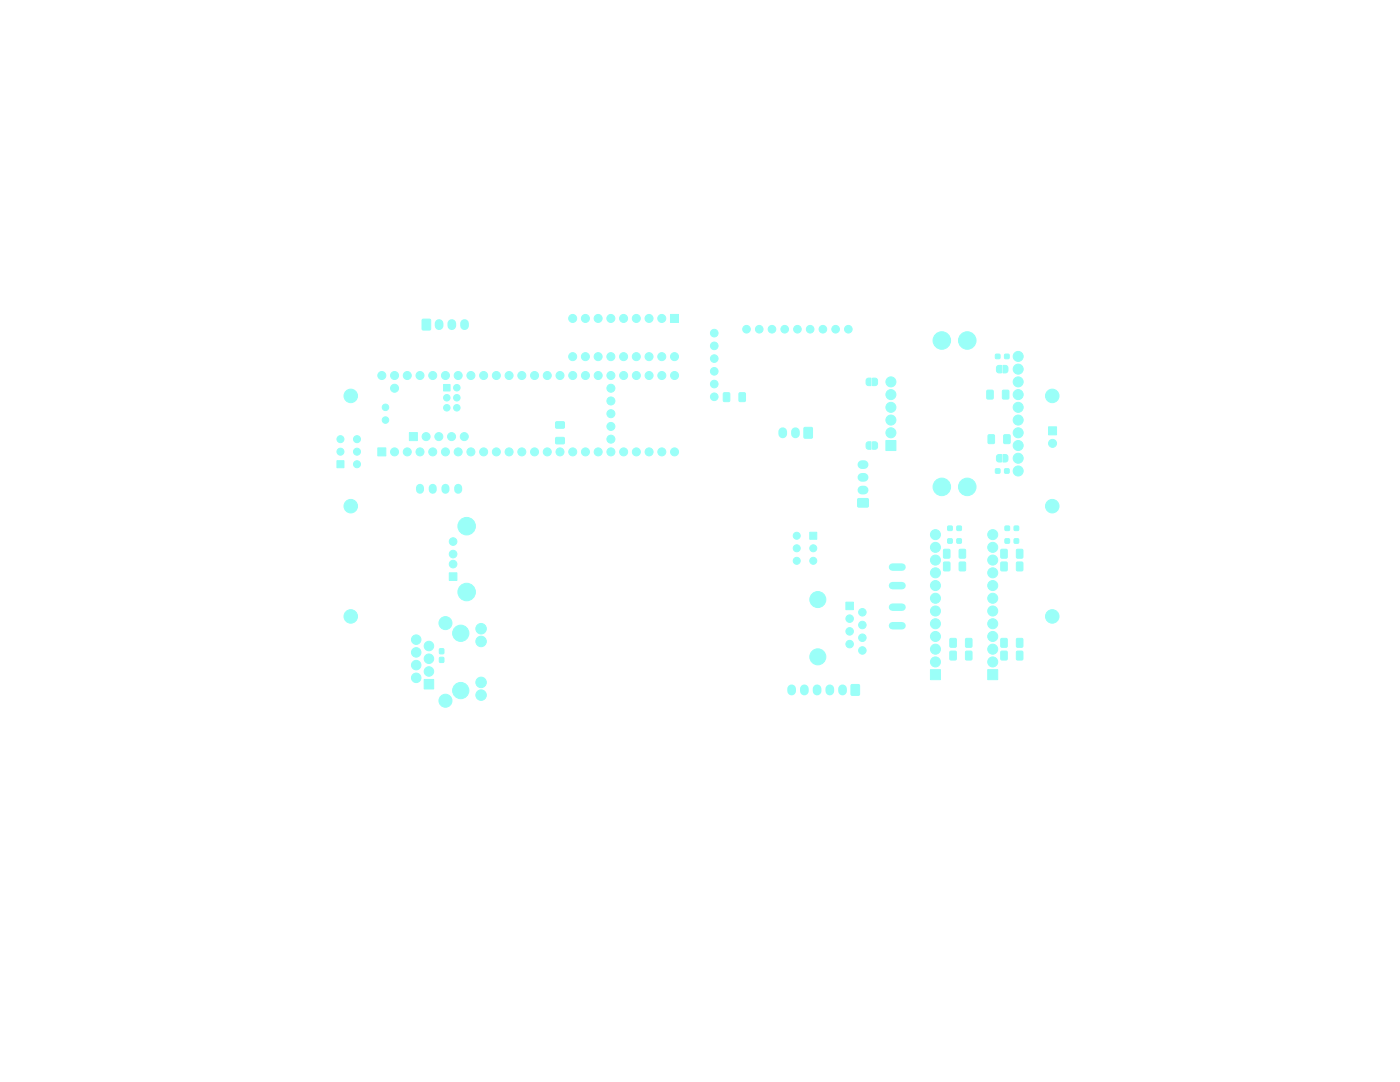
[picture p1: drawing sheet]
<svg xmlns="http://www.w3.org/2000/svg" width="279mm" height="216mm" viewBox="0 0 279 216" stroke-linecap="round" stroke-linejoin="round" font-family="sans-serif">
<g fill="#9afff8" stroke="#9afff8" stroke-width=".2">
<path d="M169.9 136.6h1.6v2.1h-1.6z"/>
<path d="M75.4 89.4h1.6v1.6h-1.6z"/>
<path d="M81.7 86.3h1.6v1.6h-1.6z"/>
<path d="M88.5 76.7h1.3v1.3h-1.3z"/>
<path d="M84.7 135.6h1.9v1.9h-1.9z"/>
<path d="M67.2 91.9h1.4v1.4h-1.4z"/>
<path d="M209.3 85.2h1.6v1.6h-1.6z"/>
<path d="M168.8 120.2h1.5v1.5h-1.5z"/>
<path d="M185.7 133.6h2v2h-2z"/>
<path d="M133.8 62.7h1.6v1.6h-1.6z"/>
<path d="M84.3 63.7h1.6v2.1h-1.6z"/>
<path d="M89.7 114.3h1.5v1.5h-1.5z"/>
<path d="M171.2 99.5h2.1v1.6h-2.1z"/>
<path d="M160.5 85.3h1.6v2.1h-1.6z"/>
<path d="M176.8 87.9h2v2h-2z"/>
<path d="M197.1 133.6h2v2h-2z"/>
<path d="M161.6 106.2h1.4v1.4h-1.4z"/>
<path d="M199.8 130h1.2v1.6h-1.2z"/>
<path d="M202.9 130h1.2v1.6h-1.2z"/>
<path d="M144.4 78.4h1.2v1.7h-1.2z"/>
<path d="M147.5 78.4h1.2v1.7h-1.2z"/>
<path d="M189.6 130h1.2v1.6h-1.2z"/>
<path d="M192.7 130h1.2v1.6h-1.2z"/>
<path d="M191 107.5h.8v.9h-.8z"/>
<path d="M189.2 107.5h.8v.9h-.8z"/>
<path d="M198.7 70.7h.8v.8h-.8z"/>
<path d="M200.5 70.7h.9v.8h-.9z"/>
<path d="M173 88.3l.8-.2v1.6l-.5-.1-.4-.2-.1-.7z"/>
<path d="M174.1 88.1l.6 .1 .4 .2v.9l-.3 .3-.7 .1z"/>
<path d="M199 73l.9-.1v1.5h-.6l-.4-.2v-.8z"/>
<path d="M200.2 72.9h.5l.4 .2v1l-.2 .3h-.7z"/>
<path d="M200.6 105h.8v.8h-.8z"/>
<path d="M202.4 105h.9v.8h-.9z"/>
<path d="M199 90.8l.9-.1v1.5h-.6l-.4-.2v-.8z"/>
<path d="M200.2 90.7h.5l.4 .2v.9l-.2 .3-.7 .1z"/>
<path d="M188.3 109.7h1.2v1.6h-1.2z"/>
<path d="M191.5 109.7h1.2v1.6h-1.2z"/>
<path d="M200.5 93.6h.9v.8h-.9z"/>
<path d="M198.7 93.6h.8v.8h-.8z"/>
<path d="M87.7 131.2h.8v.9h-.8z"/>
<path d="M87.7 129.5h.8v.9h-.8z"/>
<path d="M200.4 86.8h1.1v1.7h-1.1z"/>
<path d="M197.2 86.8h1.2v1.7h-1.2z"/>
<path d="M199.8 127.4h1.2v1.7h-1.2z"/>
<path d="M202.9 127.4h1.2v1.7h-1.2z"/>
<path d="M188.3 112.2h1.2v1.7h-1.2z"/>
<path d="M191.5 112.2h1.2v1.7h-1.2z"/>
<path d="M189.6 127.4h1.2v1.7h-1.2z"/>
<path d="M192.7 127.4h1.2v1.7h-1.2z"/>
<path d="M199.8 109.7h1.2v1.6h-1.2z"/>
<path d="M202.9 109.7h1.2v1.6h-1.2z"/>
<path d="M202.4 107.5h.9v.9h-.9z"/>
<path d="M200.6 107.5h.8v.9h-.8z"/>
<path d="M189.2 105h.8v.8h-.8z"/>
<path d="M191 105h.8v.8h-.8z"/>
<path d="M173 75.6l.8-.2v1.6l-.5-.1-.4-.2-.1-.7z"/>
<path d="M174.1 75.4l.6 .1 .4 .2v.9l-.3 .3-.7 .1z"/>
<path d="M200.1 77.9h1.2v1.7h-1.2z"/>
<path d="M197 77.9h1.2v1.7h-1.2z"/>
<path d="M199.8 112.2h1.2v1.7h-1.2z"/>
<path d="M202.9 112.2h1.2v1.7h-1.2z"/>
<path d="M110.9 87.3h1.7v1.2h-1.7z"/>
<path d="M110.9 84.2h1.7v1.2h-1.7z"/>
<circle cx="70" cy="123" r="1.35"/>
<circle cx="78.7" cy="90.2" r=".8"/>
<circle cx="81.3" cy="90.2" r=".8"/>
<circle cx="83.8" cy="90.2" r=".8"/>
<circle cx="86.4" cy="90.2" r=".8"/>
<circle cx="88.9" cy="90.2" r=".8"/>
<circle cx="91.4" cy="90.2" r=".8"/>
<circle cx="94" cy="90.2" r=".8"/>
<circle cx="96.5" cy="90.2" r=".8"/>
<circle cx="99.1" cy="90.2" r=".8"/>
<circle cx="101.6" cy="90.2" r=".8"/>
<circle cx="104.1" cy="90.2" r=".8"/>
<circle cx="106.7" cy="90.2" r=".8"/>
<circle cx="109.2" cy="90.2" r=".8"/>
<circle cx="111.8" cy="90.2" r=".8"/>
<circle cx="114.3" cy="90.2" r=".8"/>
<circle cx="116.8" cy="90.2" r=".8"/>
<circle cx="119.4" cy="90.2" r=".8"/>
<circle cx="121.9" cy="90.2" r=".8"/>
<circle cx="124.5" cy="90.2" r=".8"/>
<circle cx="127" cy="90.2" r=".8"/>
<circle cx="129.5" cy="90.2" r=".8"/>
<circle cx="132.1" cy="90.2" r=".8"/>
<circle cx="134.6" cy="90.2" r=".8"/>
<circle cx="134.6" cy="74.9" r=".8"/>
<circle cx="132.1" cy="74.9" r=".8"/>
<circle cx="129.5" cy="74.9" r=".8"/>
<circle cx="127" cy="74.9" r=".8"/>
<circle cx="124.5" cy="74.9" r=".8"/>
<circle cx="121.9" cy="74.9" r=".8"/>
<circle cx="119.4" cy="74.9" r=".8"/>
<circle cx="116.8" cy="74.9" r=".8"/>
<circle cx="114.3" cy="74.9" r=".8"/>
<circle cx="111.8" cy="74.9" r=".8"/>
<circle cx="109.2" cy="74.9" r=".8"/>
<circle cx="106.7" cy="74.9" r=".8"/>
<circle cx="104.1" cy="74.9" r=".8"/>
<circle cx="101.6" cy="74.9" r=".8"/>
<circle cx="99.1" cy="74.9" r=".8"/>
<circle cx="96.5" cy="74.9" r=".8"/>
<circle cx="94" cy="74.9" r=".8"/>
<circle cx="91.4" cy="74.9" r=".8"/>
<circle cx="88.9" cy="74.9" r=".8"/>
<circle cx="86.4" cy="74.9" r=".8"/>
<circle cx="83.8" cy="74.9" r=".8"/>
<circle cx="81.3" cy="74.9" r=".8"/>
<circle cx="78.7" cy="74.9" r=".8"/>
<circle cx="76.2" cy="74.9" r=".8"/>
<circle cx="78.7" cy="77.5" r=".8"/>
<circle cx="121.9" cy="87.6" r=".8"/>
<circle cx="121.9" cy="85.1" r=".8"/>
<circle cx="121.9" cy="82.5" r=".8"/>
<circle cx="121.9" cy="80" r=".8"/>
<circle cx="121.9" cy="77.5" r=".8"/>
<circle cx="85" cy="87.1" r=".8"/>
<circle cx="87.6" cy="87.1" r=".8"/>
<circle cx="90.1" cy="87.1" r=".8"/>
<circle cx="92.7" cy="87.1" r=".8"/>
<circle cx="89.2" cy="79.4" r=".65"/>
<circle cx="89.2" cy="81.4" r=".65"/>
<circle cx="91.2" cy="81.4" r=".65"/>
<circle cx="91.2" cy="79.4" r=".65"/>
<circle cx="91.2" cy="77.4" r=".65"/>
<circle cx="76.9" cy="81.3" r=".65"/>
<circle cx="76.9" cy="83.8" r=".65"/>
<circle cx="92" cy="137.8" r="1.62"/>
<circle cx="92" cy="126.4" r="1.62"/>
<circle cx="83.1" cy="135.3" r=".95"/>
<circle cx="85.6" cy="134" r=".95"/>
<circle cx="83.1" cy="132.7" r=".95"/>
<circle cx="85.6" cy="131.4" r=".95"/>
<circle cx="83.1" cy="130.2" r=".95"/>
<circle cx="85.6" cy="128.9" r=".95"/>
<circle cx="83.1" cy="127.6" r=".95"/>
<circle cx="96" cy="138.7" r="1.05"/>
<circle cx="96" cy="136.2" r="1.05"/>
<circle cx="96" cy="128" r="1.05"/>
<circle cx="96" cy="125.5" r="1.05"/>
<circle cx="88.9" cy="139.8" r="1.3"/>
<circle cx="88.9" cy="124.3" r="1.3"/>
<circle cx="67.9" cy="90.1" r=".7"/>
<circle cx="67.9" cy="87.6" r=".7"/>
<circle cx="71.2" cy="92.6" r=".7"/>
<circle cx="71.2" cy="90.1" r=".7"/>
<circle cx="71.2" cy="87.6" r=".7"/>
<circle cx="210.1" cy="88.5" r=".8"/>
<circle cx="210" cy="79" r="1.35"/>
<circle cx="163.2" cy="119.6" r="1.6"/>
<circle cx="163.2" cy="131.1" r="1.6"/>
<circle cx="172.1" cy="122.2" r=".75"/>
<circle cx="169.6" cy="123.4" r=".75"/>
<circle cx="172.1" cy="124.7" r=".75"/>
<circle cx="169.6" cy="126" r=".75"/>
<circle cx="172.1" cy="127.3" r=".75"/>
<circle cx="169.6" cy="128.5" r=".75"/>
<circle cx="172.1" cy="129.8" r=".75"/>
<circle cx="186.7" cy="132.1" r="1"/>
<circle cx="186.7" cy="129.5" r="1"/>
<circle cx="186.7" cy="127" r="1"/>
<circle cx="186.7" cy="124.5" r="1"/>
<circle cx="186.7" cy="121.9" r="1"/>
<circle cx="186.7" cy="119.4" r="1"/>
<circle cx="186.7" cy="116.8" r="1"/>
<circle cx="186.7" cy="114.3" r="1"/>
<circle cx="186.7" cy="111.8" r="1"/>
<circle cx="186.7" cy="109.2" r="1"/>
<circle cx="186.7" cy="106.7" r="1"/>
<circle cx="210" cy="101" r="1.35"/>
<circle cx="132.1" cy="63.5" r=".8"/>
<circle cx="129.5" cy="63.5" r=".8"/>
<circle cx="127" cy="63.5" r=".8"/>
<circle cx="124.4" cy="63.5" r=".8"/>
<circle cx="121.9" cy="63.5" r=".8"/>
<circle cx="119.4" cy="63.5" r=".8"/>
<circle cx="116.8" cy="63.5" r=".8"/>
<circle cx="114.3" cy="63.5" r=".8"/>
<circle cx="114.3" cy="71.2" r=".8"/>
<circle cx="116.8" cy="71.2" r=".8"/>
<circle cx="119.4" cy="71.2" r=".8"/>
<circle cx="121.9" cy="71.2" r=".8"/>
<circle cx="124.4" cy="71.2" r=".8"/>
<circle cx="127" cy="71.2" r=".8"/>
<circle cx="129.5" cy="71.2" r=".8"/>
<circle cx="132.1" cy="71.2" r=".8"/>
<circle cx="134.6" cy="71.2" r=".8"/>
<circle cx="70" cy="101" r="1.35"/>
<circle cx="142.5" cy="66.5" r=".76"/>
<circle cx="142.5" cy="69" r=".76"/>
<circle cx="142.5" cy="71.6" r=".76"/>
<circle cx="142.5" cy="74.1" r=".76"/>
<circle cx="142.5" cy="76.6" r=".76"/>
<circle cx="142.5" cy="79.2" r=".76"/>
<circle cx="149" cy="65.7" r=".76"/>
<circle cx="151.5" cy="65.7" r=".76"/>
<circle cx="154.1" cy="65.7" r=".76"/>
<circle cx="156.6" cy="65.7" r=".76"/>
<circle cx="159.1" cy="65.7" r=".76"/>
<circle cx="161.7" cy="65.7" r=".76"/>
<circle cx="164.2" cy="65.7" r=".76"/>
<circle cx="166.8" cy="65.7" r=".76"/>
<circle cx="169.3" cy="65.7" r=".76"/>
<circle cx="90.4" cy="112.6" r=".76"/>
<circle cx="90.4" cy="110.6" r=".76"/>
<circle cx="90.4" cy="108.1" r=".76"/>
<circle cx="93.1" cy="118.1" r="1.75"/>
<circle cx="93.1" cy="105" r="1.75"/>
<circle cx="70" cy="79" r="1.35"/>
<circle cx="177.8" cy="86.4" r="1"/>
<circle cx="177.8" cy="83.8" r="1"/>
<circle cx="177.8" cy="81.3" r="1"/>
<circle cx="177.8" cy="78.7" r="1"/>
<circle cx="177.8" cy="76.2" r="1"/>
<circle cx="203.2" cy="71.1" r="1"/>
<circle cx="203.2" cy="73.7" r="1"/>
<circle cx="203.2" cy="76.2" r="1"/>
<circle cx="203.2" cy="78.7" r="1"/>
<circle cx="203.2" cy="81.3" r="1"/>
<circle cx="203.2" cy="83.8" r="1"/>
<circle cx="203.2" cy="86.4" r="1"/>
<circle cx="203.2" cy="88.9" r="1"/>
<circle cx="203.2" cy="91.4" r="1"/>
<circle cx="203.2" cy="94" r="1"/>
<circle cx="188" cy="97.2" r="1.75"/>
<circle cx="193" cy="97.2" r="1.75"/>
<circle cx="188" cy="67.9" r="1.75"/>
<circle cx="193" cy="67.9" r="1.75"/>
<circle cx="198.1" cy="132.1" r="1"/>
<circle cx="198.1" cy="129.5" r="1"/>
<circle cx="198.1" cy="127" r="1"/>
<circle cx="198.1" cy="124.5" r="1"/>
<circle cx="198.1" cy="121.9" r="1"/>
<circle cx="198.1" cy="119.4" r="1"/>
<circle cx="198.1" cy="116.8" r="1"/>
<circle cx="198.1" cy="114.3" r="1"/>
<circle cx="198.1" cy="111.8" r="1"/>
<circle cx="198.1" cy="109.2" r="1"/>
<circle cx="198.1" cy="106.7" r="1"/>
<circle cx="210" cy="123" r="1.35"/>
<circle cx="162.3" cy="109.4" r=".7"/>
<circle cx="162.3" cy="111.9" r=".7"/>
<circle cx="159" cy="106.9" r=".7"/>
<circle cx="159" cy="109.4" r=".7"/>
<circle cx="159" cy="111.9" r=".7"/>
</g>
<g fill="none" stroke="#9afff8" stroke-width="1.7">
<path d="M87.6 64.5v.5M90.2 64.5v.5M92.7 64.5v.5M156.2 86.1v.5M158.7 86.1v.5M172 97.8h.5M172 95.3h.5M172 92.7h.5M158 137.4v.5M160.5 137.4v.5M163.1 137.4v.5M165.6 137.4v.5"/>
<path d="M168.1 137.4v.5"/>
</g>
<path d="M178.1 116.9h1.9M178.1 113.2h1.9M178.1 124.9h1.9M178.1 121.2h1.9" fill="none" stroke="#9afff8" stroke-width="1.5"/>
<path d="M83.8 97.3v.4M86.4 97.3v.4M88.9 97.3v.4M91.4 97.3v.4" fill="none" stroke="#9afff8" stroke-width="1.6"/>
</svg>
